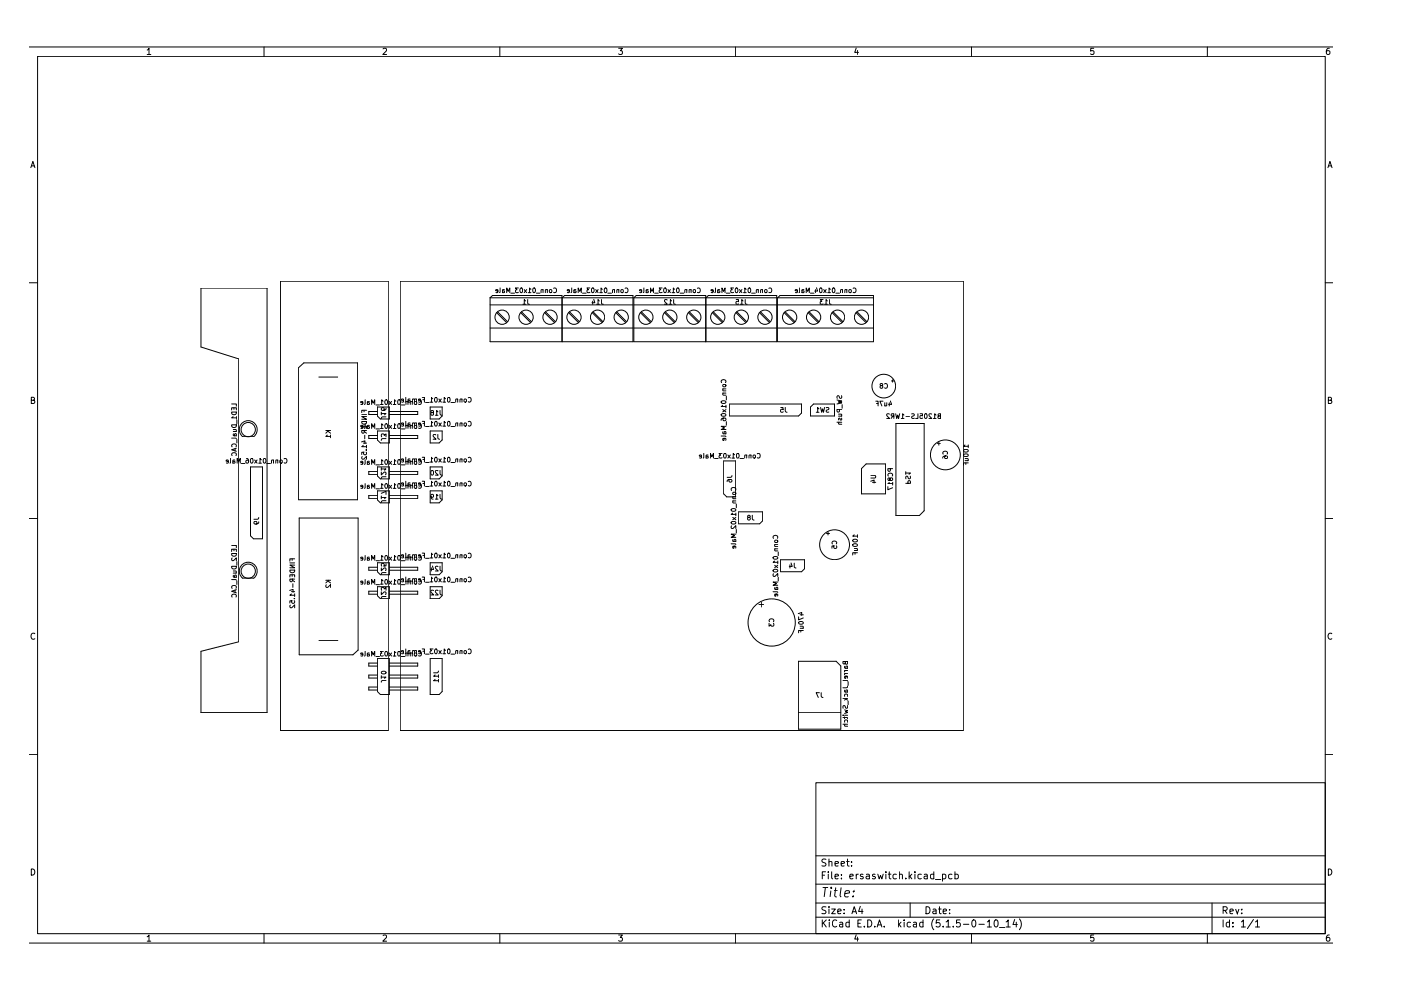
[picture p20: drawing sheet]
<svg xmlns="http://www.w3.org/2000/svg" width="297mm" height="210mm" viewBox="0 0 297 210" stroke-linecap="round" stroke-linejoin="round" font-family="sans-serif">
<g fill="none" stroke="#000" stroke-width=".21">
<path d="M6.3 10h276.3M8 11.9h273v186.1h-273zM31.2 10.6l.4-.4v1.3M31.2 11.5h.8M56 10v1.9M81.2 10.4l.5-.2 .3 .4-.8 .9h.8M106 10v1.9M131.2 10.2h.8l-.5 .5 .4 .1v.6l-.2 .1-.5-.1M156 10v1.9M181.5 10.2l-.3 .9h.8M181.8 10.7v.8M206 10v1.9"/>
<path d="M231.9 10.2h-.6l-.1 .6h.6l.1 .6-.2 .1-.5-.1M256 10v1.9M281.8 10.2h-.2a.83 .83 0 0 0-.1 1.3l.4-.1 .1-.4-.3-.3-.5 .3M6.5 35.5l.5-1.3 .4 1.3M6.7 35.2h.6M281.5 35.5l.5-1.3 .4 1.3M281.7 35.2h.6M6.3 60h1.7M59.5 59.6h22.8v95.3h-22.8zM84.9 59.6h119.3v95.3h-119.3zM281 60h1.6M42.6 61.1h14v90h-14v-13l8-2v-60l-8-2.5z"/>
<path d="M63.3 78l1.1-1.1h11.4v29.1h-12.5zM67.6 79.9h4M103.9 63.1h30.3M103.9 63.1l.5-.4h14.7v9.8M103.9 63.1v9.4h30.3v-9.8h-14.5l-.5 .4v9.4M103.9 64.6h30.3M103.9 69.6h30.3M105.3 66.3l2.1 2.1M105.5 66.1l2.1 2.1M105.6 61.7l-.5-.1v-.2l.5 .1-.1 .5h-.4M106 61.1v.8l-.1 .2M106.5 61.6l.5 .2-.1 .3-.4-.1"/>
<path d="M106.9 61.4h-.3l-.1 .7M107.4 62.1v-1l.3 .7 .4-.7v1M108.3 62.2h.8M109.9 61.1h-.6l.3 .3-.3 .2v.4h.6M110.3 61.1h.2a.49 .49 0 0 1 .3 .5 .49 .49 0 0 1-.4 .4l-.2-.3zM110.4 66.3l2.1 2.1M110.6 66.1l2.1 2.1M110.9 64.5h.6M111.1 61.4l.6 .7M111.5 63.8l-.3-.3v1M111.7 61.4l-.6 .7M111.9 63.5v.9l.4 .1"/>
<path d="M112 62.1h.6M112.6 61.3l-.3-.2v1M113 61.1h.2a.48 .48 0 0 1 .3 .5 .48 .48 0 0 1-.4 .4l-.1-.3zM113.7 62.2h.8M115.1 61.5l-.3-.1-.1 .7M115.1 61.4v.7M115.5 66.3l2.1 2.1M115.7 66.1l2.1 2.1M116 61.5l-.3-.1-.1 .7M116 61.4v.7M116.5 61.5h.5v.5h-.5zM117.4 61.1a.45 .45 0 0 1 .6 .5 .45 .45 0 0 1-.6 .4"/>
<path d="M120.5 66.3l2.1 2.1M120.7 61.7l-.4-.1v-.2l.4 .1v.5h-.4M120.7 66.1l2.1 2.1M121.2 61.1v.8l-.1 .2M121.7 61.6l.5 .2-.2 .3-.3-.1M122.1 61.4h-.4v.7M122.6 62.1v-1l.3 .7 .3-.7v1M123.5 62.2h.8M125.1 61.1h-.7l.4 .3-.3 .1v.5h.6M125.5 61.1h.1a.48 .48 0 0 1 .4 .5 .48 .48 0 0 1-.5 .4l-.1-.3zM125.6 66.3l2.1 2.1M125.7 63.8v.7"/>
<path d="M125.7 66.1l2.1 2.1M125.9 63.5l.2 .7h-.6M126.3 61.4l.5 .7M126.5 64.5h.6M126.8 61.4l-.5 .7M127.1 63.8l-.3-.3v1M127.2 62.1h.5M127.5 63.5l.1 .9 .3 .1M127.7 61.3l-.3-.2v1M128.2 61.1h.1a.49 .49 0 0 1 .4 .5 .49 .49 0 0 1-.4 .4l-.2-.3zM128.9 62.2h.7M130.3 61.5l-.4-.1v.7"/>
<path d="M130.3 61.4v.7M130.6 66.3l2.1 2.1M130.7 66.1l2.1 2.1M131.2 61.5l-.4-.1v.7M131.2 61.4v.7M131.7 61.5h.4v.5h-.4zM132.5 61.1a.45 .45 0 0 1 .7 .5 .45 .45 0 0 1-.7 .4M134.4 63.1h30.3M134.4 63.1l.5-.4h14.7v9.8M134.4 63.1v9.4h30.3v-9.8h-14.5l-.5 .4v9.4M134.4 64.6h30.3M134.4 69.6h30.3"/>
<path d="M135.8 66.3l2.1 2.1M136 66.1l2.1 2.1M136 61.7l-.4-.1v-.2l.4 .1v.5h-.4M136.5 61.1v.8l-.1 .2M137 61.6l.5 .2-.2 .3-.3-.1M137.4 61.4h-.4v.7M137.9 62.1v-1l.3 .7 .4-.7v1M138.8 62.2h.8M140.4 61.1h-.6l.3 .3-.3 .2v.4h.6M140.8 61.1h.2a.49 .49 0 0 1 .3 .5 .49 .49 0 0 1-.4 .4l-.2-.3zM140.9 66.3l2.1 2.1M141.1 66.1l2.1 2.1"/>
<path d="M141.4 63.6l-.3-.1-.2 .3 .6 .7h-.6M141.6 61.4l.5 .7M141.8 64.5h.6M142.1 61.4l-.5 .7M142.4 63.8l-.3-.3v1M142.5 62.1h.6M142.8 63.5v.7l.4 .3M143.1 61.3l-.3-.2v1M143.5 61.1h.2a.48 .48 0 0 1 .3 .5 .48 .48 0 0 1-.4 .4l-.2-.3zM144.2 62.2h.8M145.6 61.5l-.4-.1v.7M145.6 61.4v.7"/>
<path d="M145.9 66.3l2.1 2.1M146.1 66.1l2.1 2.1M146.5 61.5l-.4-.1v.7M146.5 61.4v.7M147 61.5h.4v.5h-.4zM147.9 61.1a.45 .45 0 0 1 .6 .5 .45 .45 0 0 1-.6 .4M151 66.3l2.1 2.1M151.2 61.7l-.5-.1 .1-.2 .4 .1v.5h-.4M151.2 66.1l2.1 2.1M151.7 61.1v.8l-.2 .2M152.2 61.6l.4 .2-.1 .3-.3-.1M152.6 61.4h-.4v.7"/>
<path d="M153.1 62.1v-1l.3 .7 .3-.7v1M154 62.2h.7M155.5 61.1h-.6l.3 .3-.2 .1v.5h.5M156 61.1h.1a.48 .48 0 0 1 .4 .5 .48 .48 0 0 1-.5 .4l-.1-.3zM156 66.3l2.1 2.1M156.1 63.5h.5v.5l-.5-.1-.1 .4 .2 .2 .4-.1M156.2 66.1l2.1 2.1M156.8 61.4l.5 .7M157 64.5h.6M157.3 61.4l-.5 .7M157.6 63.8l-.3-.3v1M157.6 62.1h.6"/>
<path d="M158 63.5v.9l.4 .1M158.2 61.3l-.3-.2v1M158.7 61.1h.1a.49 .49 0 0 1 .4 .5 .49 .49 0 0 1-.5 .4l-.1-.3zM159.4 62.2h.7M160.8 61.5l-.4-.1-.1 .7M160.8 61.4v.7M161 66.3l2.1 2.1M161.2 66.1l2.1 2.1M161.7 61.5l-.4-.1v.7M161.7 61.4v.7M162.2 61.5h.4l-.1 .5h-.3zM163 61.1a.45 .45 0 0 1 .6 .5 .45 .45 0 0 1-.6 .4"/>
<path d="M164.9 63.1h20.3M164.9 63.1l.5-.4h19.8v9.8h-20.3zM164.9 64.6h20.3M164.9 69.6h20.3M166.3 66.3l2.1 2.1M166.5 66.1l2.1 2.1M169.1 61.7l-.5-.1v-.2l.5 .1-.1 .5h-.4M169.5 61.1v.8l-.1 .2M170 61.6l.5 .2-.1 .3-.4-.1M170.4 61.4h-.3l-.1 .7M170.9 62.1v-1l.3 .7 .4-.7v1M171.3 66.3l2.1 2.1"/>
<path d="M171.5 66.1l2.1 2.1M171.8 62.2h.8M172.9 61.4v.7M173.1 61l.2 .7h-.6M173.8 61.1h.2a.49 .49 0 0 1 .3 .5 .49 .49 0 0 1-.4 .4l-.2-.3zM174.5 63.5h-.6l.3 .4-.3 .1v.4h.6M174.6 61.4l.6 .7M174.8 64.5h.6M175.2 61.4l-.6 .7M175.4 63.8l-.3-.3v1M175.5 62.1h.6M175.8 63.5v.7l.4 .3"/>
<path d="M176.1 61.3l-.3-.2v1M176.4 66.3l2.1 2.1M176.5 61.1h.2a.48 .48 0 0 1 .3 .5 .48 .48 0 0 1-.4 .4l-.1-.3zM176.6 66.1l2.1 2.1M177.2 62.2h.8M178.6 61.5l-.3-.1-.1 .7M178.6 61.4v.7M179.5 61.5l-.3-.1-.1 .7M179.5 61.4v.7M180 61.5h.5v.5h-.5zM180.9 61.1a.45 .45 0 0 1 .6 .5 .45 .45 0 0 1-.6 .4M181.5 66.3l2.1 2.1"/>
<path d="M181.7 66.1l2.1 2.1M6.6 84.9l.6-.1v-.4l-.6-.2v1.3h.5l.3-.4-.3-.2M48.4 97.9l-.5-.1 .1-.2 .3-.1 .1 .2v.4h-.4M48.9 97.2v.9l-.1 .1M49.1 85.7h1v.4M49.1 86.9v-.4h1v.4M49.1 87.4h1a.5 .5 0 0 1-.5 .5 .5 .5 0 0 1-.5-.5zM49.1 90.1h1a.5 .5 0 0 1-.5 .6 .5 .5 0 0 1-.5-.6zM49.1 92.9h.9l.1 .1M49.2 94.7a.44 .44 0 0 1 .4-.6 .44 .44 0 0 1 .4 .6M49.2 96.6a.44 .44 0 0 1 .4-.6 .44 .44 0 0 1 .4 .6M49.4 97.8l.4 .1-.1 .3-.3-.1"/>
<path d="M49.4 88.3l-.3 .3h1M49.5 91.1h.6l-.1 .4M49.5 91.5h.6M49.5 92v.3l.1 .1h.5v-.3l-.3-.1-.1 .4M49.6 86.5v.3M49.8 97.6h-.4v.6M49.8 95.1v.5M50.1 95l-1 .4 1 .3M50.1 88.3v.6M50.2 89.1v.7M50.2 93.2v.7M50.3 98.2v-1l.3 .7 .3-.7v1"/>
<path d="M51.2 98.3h.7M51.3 89.7a1.9 1.9 0 0 1 2.8 .2 1.9 1.9 0 0 1-.3 2.7h-2.3a1.9 1.9 0 0 1-.2-2.9zM52.2 97.2l.5 .2v.6l-.2 .2-.3-.1-.1-.3 .2-.2 .4 .2M53.1 99h2.5v15.2h-1.9l-.6-.6zM53.2 97.3l.1-.1a.55 .55 0 0 1 .4 .5 .55 .55 0 0 1-.4 .5l-.2-.4zM54 97.5l.5 .7M54.5 97.5l-.5 .7M54.9 98.2h.5M55.4 97.5l-.3-.3v1M55.9 97.3l.1-.1a.48 .48 0 0 1 .4 .5 .48 .48 0 0 1-.5 .4l-.1-.3zM56.6 98.3h.7M58 97.6h-.4v.6"/>
<path d="M58 97.5v.7M58.9 97.6h-.4v.6M58.9 97.5v.7M59.4 97.6h.4v.5h-.4zM60.2 97.3a.44 .44 0 0 1 .6 .4 .44 .44 0 0 1-.6 .4M69.1 91.3h1M69.4 92.2l-.3 .3h1M69.5 91.4l.6 .5M69.6 91.3l-.5 .6M70.1 92.2v.6M76.7 93.7l.7-.2v.6M76.7 89.4h1a.51 .51 0 0 1-.5 .6 .51 .51 0 0 1-.5-.6z"/>
<path d="M76.7 90.8v-.4h1v.4M76.7 87.9h1M76.8 96.8l-.1 .4 .3 .2 .7-.7v.7M76.9 98.1l-.4-.1v-.2h.3l.1 .1v.5h-.4M76.9 85.4l-.4-.1v-.2h.3l.1 .1v.5h-.4M76.9 90.5l-.4-.1v-.2h.3l.1 .1v.5h-.4M77 94.4l-.3 .3h1M77 93.9h.7M77.2 87v.3M77.2 90.4v.3M77.2 91.3v.4l-.3 .2-.2-.2v-.4h1M77.2 91.5l.5 .4"/>
<path d="M77.3 92.3v.7M77.4 97.5v.8l-.1 .2M77.4 84.8v.8l-.1 .2M77.4 89.8v.9l-.1 .1M77.6 95.4h.1M77.6 95.9l.1 .3-.2 .2-.4-.2 .1-.3h-.5v.5M77.7 87h-1v.5M77.7 88.3h-1l1 .6h-1M77.7 94.4v.6M77.9 98l.5 .2-.2 .3-.3-.1M77.9 85.3l.5 .2-.2 .3-.3-.1M77.9 90.4l.5 .2-.2 .2h-.3"/>
<path d="M78.3 97.8h-.4v.7M78.3 85.1h-.4v.7M78.3 90.2h-.4v.6M78.8 98.5v-1l.3 .7 .3-.7v1M78.8 85.8v-1l.3 .7 .3-.7v1M78.8 90.8v-1l.3 .8 .3-.8v1M79.7 98.6h.8M79.7 85.9h.8M79.7 90.9h.8M80 99.9h-1.8v.7h1.8M80 86.3h2.5v2.5h-1.9l-.6-.6zM80 91.4h2.5v2.5h-1.9l-.6-.6z"/>
<path d="M80 99h2.5v2.5h-1.9l-.6-.6zM80 87.2h-1.8v.7h1.8M80 92.3h-1.8v.7h1.8M80.7 98.5h.5M80.7 85.8h.5M80.7 90.8h.5M80.8 99.4h1l-.3 .3M80.8 87.7h1l-.3 .3M80.8 87.4v.6M80.8 99.1v.6M80.9 92.6l-.1-.4 .2-.2 .4 .1 .1 .2 .3-.3v.6M81.2 97.8l-.3-.3v1"/>
<path d="M81.2 85.1l-.3-.3v1M81.2 90.1l-.3-.3v1M81.7 97.5h.1a.49 .49 0 0 1 .4 .5 .49 .49 0 0 1-.5 .4l-.1-.3zM81.7 84.8h.1a.49 .49 0 0 1 .4 .5 .49 .49 0 0 1-.5 .4l-.1-.3zM81.7 89.9l.1-.1a.49 .49 0 0 1 .4 .6 .49 .49 0 0 1-.5 .4l-.1-.3zM81.8 88.4h-.7l-.3 .4M81.8 86.5l-.2 .5h-.6l-.2-.2 .1-.3h.5l.1 .3-.2 .2M81.8 93h-.8l-.2 .4M82.5 97.8l.5 .7M82.5 85.1l.5 .7M82.5 90.2l.5 .6M82.5 99.9h6.1v.7h-6.1"/>
<path d="M82.5 87.2h6.1v.7h-6.1M82.5 92.3h6.1v.7h-6.1M83 97.8l-.5 .7M83 85.1l-.5 .7M83 90.2l-.5 .6M83.4 98.5h.5M83.4 85.8h.5M83.4 90.8h.5M83.9 97.8l-.3-.3v1M83.9 85.1l-.3-.3v1M83.9 90.1l-.3-.3v1M84.4 97.5h.2a.48 .48 0 0 1 .3 .5 .48 .48 0 0 1-.5 .4l-.1-.3z"/>
<path d="M84.4 84.8h.2a.48 .48 0 0 1 .3 .5 .48 .48 0 0 1-.5 .4l-.1-.3zM84.4 89.9l.2-.1a.48 .48 0 0 1 .3 .6 .48 .48 0 0 1-.5 .4l-.1-.3zM85.1 98.6h.7M85.1 85.9h.7M85.1 90.9h.7M85.6 97.6l-.5-.1v-.2h.3l.2 .1-.1 .5h-.4M85.6 84.9l-.5-.1v-.2h.3l.2 .1-.1 .5h-.4M85.6 90l-.5-.1v-.2h.3l.2 .1-.1 .5h-.4M86 97v.8l-.1 .2M86 84.3v.8l-.1 .2M86 89.3v.9l-.1 .1M86.5 85.2l-.4-.1v.7"/>
<path d="M86.5 85.1v.7M86.5 90.2v.6M86.5 97.8v.7M86.5 97.5l.5 .2a.45 .45 0 0 1-.8 .1l-.1 .1v.6M86.5 84.8l.5 .2-.1 .3-.4-.1M86.5 89.9l.5 .2a.45 .45 0 0 1-.8 .1l-.1 .1v.5M86.9 97.3h-.3l-.1 .7M86.9 84.6h-.3l-.1 .7M86.9 89.7h-.3l-.1 .6M87.4 97.9l-.4-.1v.7M87.4 85.2l-.4-.1v.7M87.4 90.3l-.4-.1v.6"/>
<path d="M87.4 85.1v.7M87.4 90.2v.6M87.4 97.8v.7M87.9 97.4l-.4-.1-.1 .7M87.9 84.7l-.4-.1-.1 .7M87.9 89.8l-.4-.1-.1 .6M87.9 97.9h.4v.5h-.4zM87.9 85.2h.4v.5h-.4zM87.9 90.3h.4v.5h-.4zM88.3 97.4l-.4-.1v.7M88.3 84.7l-.4-.1v.7M88.3 89.8l-.4-.1v.6"/>
<path d="M88.3 84.6v.7M88.3 89.7v.6M88.3 97.3v.7M88.7 97.6a.44 .44 0 0 1 .7 .4 .44 .44 0 0 1-.7 .4M88.7 84.9a.44 .44 0 0 1 .7 .4 .44 .44 0 0 1-.7 .4M88.7 89.9a.44 .44 0 0 1 .7 .4 .44 .44 0 0 1-.7 .5M89.2 97.6l-.5-.1 .1-.2h.2l.2 .1-.1 .5h-.3M89.2 84.9l-.5-.1 .1-.2h.2l.2 .1-.1 .5h-.3M89.2 90l-.5-.1 .1-.2h.2l.2 .1-.1 .5h-.3M89.5 97h.5v1M89.5 84.3h.5v1M89.5 89.3h.5v1"/>
<path d="M89.7 97.4h.3M89.7 84.7h.3M89.7 89.8h.3M90.2 98.1h.8M90.2 85.4h.8M90.2 90.4h.8M91.2 98h.5M91.2 85.3h.5M91.2 90.3h.5M91.2 99h2.5v1.9l-.6 .6h-1.9zM91.2 86.3h2.5v1.9l-.6 .6h-1.9zM91.2 91.4h2.5v1.9l-.6 .6h-1.9z"/>
<path d="M91.5 99.8l.1-.1a.48 .48 0 0 1 .3 .5 .48 .48 0 0 1-.4 .5l-.2-.3zM91.5 87.5l-.2 .2 .2 .3 .4-.1v-.3a.38 .38 0 0 1-.5-.5h.5l-.2 .4M91.7 97.3l-.2-.3v1M91.7 84.6l-.2-.3v1M91.7 89.6l-.2-.3v1M92.3 97h.1a.55 .55 0 0 1 .3 .5 .55 .55 0 0 1-.3 .5 .64 .64 0 0 1-.1-1zM92.3 84.3h.1a.55 .55 0 0 1 .3 .5 .55 .55 0 0 1-.3 .5 .64 .64 0 0 1-.1-1zM92.3 89.4l.1-.1a.55 .55 0 0 1 .3 .5 .55 .55 0 0 1-.3 .5 .64 .64 0 0 1-.1-.9zM92.3 88h.6M92.4 92.2l-.4-.1-.2 .3 .6 .7h-.6M92.8 92.1l.1 .9 .3 .1M92.9 87.3l-.3-.3v1"/>
<path d="M92.9 99.8l-.4-.1-.2 .3 .6 .7h-.6M93 97.3l.6 .7M93 84.6l.6 .7M93 89.7l.6 .6M93.3 87v.7l.4 .3M93.3 99.7v.7l.4 .3M93.6 97.3l-.6 .7M93.6 84.6l-.6 .7M93.6 89.7l-.6 .6M93.9 98h.6M93.9 85.3h.6M93.9 90.3h.6"/>
<path d="M94.5 97.3l-.3-.3v1M94.5 84.6l-.3-.3v1M94.5 89.6l-.3-.3v1M94.9 97.1l.2-.1a.48 .48 0 0 1 .4 .5 .48 .48 0 0 1-.5 .4l-.1-.3zM94.9 84.4l.2-.1a.48 .48 0 0 1 .4 .5 .48 .48 0 0 1-.5 .4l-.1-.3zM94.9 89.4l.2-.1a.48 .48 0 0 1 .4 .6 .48 .48 0 0 1-.5 .4l-.1-.3zM95.6 98.1h.8M95.6 85.4h.8M95.6 90.4h.8M97 97.4l-.3-.1-.1 .7M97 84.7l-.3-.1-.1 .7M97 89.8l-.3-.1-.1 .6"/>
<path d="M97 84.6v.7M97 89.7v.6M97 97.3v.7M97.9 97.4l-.3-.1-.1 .7M97.9 84.7l-.3-.1-.1 .7M97.9 89.8l-.3-.1-.1 .6M97.9 84.6v.7M97.9 89.7v.6M97.9 97.3v.7M98.4 97.4h.5v.5h-.5zM98.4 84.7h.5v.5h-.5zM98.4 89.8h.5v.4h-.5z"/>
<path d="M99.3 97.1a.44 .44 0 0 1 .6 .4 .44 .44 0 0 1-.6 .4M99.3 84.4a.44 .44 0 0 1 .6 .4 .44 .44 0 0 1-.6 .4M99.3 89.4a.44 .44 0 0 1 .6 .4 .44 .44 0 0 1-.6 .4M148.7 96.8l-.4-.1v-.2h.3l.1 .1v.5h-.4M149.2 96.1v.9l-.1 .1M150.1 96.5h-.3l-.1 .1v.5h.3l.1-.3-.4-.1M150.6 97.1v-1l.3 .7 .4-.7v1M151.5 97.2h.8M152.9 92.4h.9l.1 .2M153 87.8a.58 .58 0 0 1 .9 .2 .58 .58 0 0 1-1-.1zM153 81.1a.45 .45 0 0 1 .4-.6 .45 .45 0 0 1 .4 .6M153 85.1a.54 .54 0 0 1 .9 .2 .58 .58 0 0 1-1-.1z"/>
<path d="M153.1 96.1h-.6l.3 .4-.3 .2v.3h.6M153.2 85.9l-.3 .3h1M153.2 82.5h.7M153.2 83.3h.7M153.2 86.8l.7 .5M153.3 81.6l.4-.1 .2 .3-.2 .2h-.3l-.2-.2zM153.3 91.5v.4l.6 .1M153.3 82.5v.3l.6 .1M153.3 83.3v.4l.6 .1M153.4 97.7h2.6v7.6h-1.9l-.7-.6zM153.5 88.6l-.2 .2v.3l.5 .1 .1-.4-.2-.2-.5 .1-.3 .4M153.5 92l.2-.5 .2 .1-.1 .4"/>
<path d="M153.6 96.2l.1-.1a.49 .49 0 0 1 .3 .5 .49 .49 0 0 1-.4 .5l-.2-.4zM153.6 92.9l-.1 .5h-.2l-.1-.3 .2-.2 .4 .1v.4M153.9 90.4h-1l.7 .3-.7 .4h1M153.9 85.9v.6M153.9 86.8l-.7 .5M154 84v.8M154 89.4v.8M154.3 96.5l.5 .6M154.7 85.7h15.2v1.9l-.6 .6h-14.6zM154.8 96.5l-.5 .6M155.2 97.1h.6M155.8 96.4l-.3-.3v1"/>
<path d="M156.3 96.2l.1-.1a.48 .48 0 0 1 .3 .6 .48 .48 0 0 1-.4 .4l-.2-.4zM156.9 97.2h.8M158.3 96.6l-.4-.1v.6M158.3 96.5v.6M159.2 96.6l-.4-.1v.6M159.2 96.5v.6M159.7 96.6h.4v.4h-.4zM160.6 96.2a.44 .44 0 0 1 .6 .4 .44 .44 0 0 1-.6 .4M165.5 86.4h.5l.1 .5-.5-.1-.1 .5h.6M166.5 86.4v.9l.4 .1M171.9 86.3l.6-.6h4.4v2.5h-5zM173.1 87.4h.5"/>
<path d="M173.6 86.7l-.2-.3v1M174 86.4l.2 1 .2-.7 .2 .7 .2-1M175.2 86.5l.3-.1 .2 .2v.2a.44 .44 0 0 0-.5 .5h.5M177.5 84.8l1 .2-.8 .2 .8 .2-1 .3M177.5 89.5h1M177.8 87.8l.6 .1v.3M177.8 88.2h.7M177.9 89.5l-.1 .4h.7M178 86.8l-.1 .5h-.3l-.1-.5h1M178.4 83.9v.5h-.3a.44 .44 0 0 0-.5-.5l-.1 .6M178.4 88.7v.3h-.2l-.2-.3-.2 .1v.2M178.6 85.8v.8"/>
<path d="M182.6 99.4l1-1h4.1v6.3h-5.1zM185.7 85.1h.5v1M185.8 85.5h.4M186.8 81.8l-.2 .1 .2 .4 .4-.2-.1-.3-.5-.2 .2-.3 .4 .2-.2 .3M187.2 85.1h-.6l.4 1M187.5 81.4a.44 .44 0 0 1 .7 .4 .44 .44 0 0 1-.7 .4M187.6 85.4v.7M188 85.4v.6h-.4M188.5 85.4v.7M188.6 87.8l-.4-.1-.2 .3 .6 .7h-.6M188.8 85l.2 .7h-.6M188.8 99.4l-.1 .4-.3 .1-.2-.2v-.3h1.1"/>
<path d="M189 80.8h.5M189.3 80.5v.5M189.3 88.2l-.4 .5M189.5 88.2h-.5v-.4l.5-.1v1M189.9 87.7l.2 1 .2-.7 .2 .7 .2-1M189.9 89.8h6v18.5l-1 1h-5zM191.1 88.7h.6M191.7 88l-.3-.3v1M192.1 88.3h.7M193.3 87.8h.5a.41 .41 0 0 1-.5 .5l.1 .4h.5M194.6 87.7v1h-.5M195.1 87.7h.5v.5l-.5-.1v.5h.5"/>
<path d="M196.1 87.8l.1-.1a.49 .49 0 0 1 .4 .5 .49 .49 0 0 1-.5 .5l-.1-.4zM197.5 87.8l-.4-.1-.2 .3 .7 .7h-.7M197.9 88.7h.6M198.5 88l-.3-.3v1M198.7 94.1h.7M199.1 93.7v.7M199.1 88.2l-.2 .2 .1 .3h.4v-1l-.5 .1v.3l.5 .1M200 96.3a.44 .44 0 0 1 .4-.6 .44 .44 0 0 1 .4 .6M200.5 96.7l-.2 .1v.3l.5 .1 .1-.4-.2-.1-.7 .1-.1 .3M204.3 95.4a.49 .49 0 0 1 .6-.2 .49 .49 0 0 1 .3 .5 .49 .49 0 0 1-.5 .2 .49 .49 0 0 1-.4-.5zM204.3 96.4a.49 .49 0 0 1 .6-.2 .49 .49 0 0 1 .3 .5 .49 .49 0 0 1-.5 .2 .49 .49 0 0 1-.4-.5zM204.6 94.3l-.3 .3h1"/>
<path d="M204.6 97.2l.6 .1v.4M204.6 97.7h.7M204.8 98.1v.4M205.3 98.1h-1v.5M205.3 94.3v.6M281.6 84.9l.6-.1v-.4l-.6-.2v1.3h.5l.3-.4-.3-.2M6.3 110h1.7M49.1 115.6h1v.5M49.1 116.9v-.5h1v.5M49.1 117.4h1a.5 .5 0 0 1-.5 .5 .5 .5 0 0 1-.5-.5zM49.2 118.3l-.1 .4 .3 .2 .7-.6v.6M49.6 116.4v.4"/>
<path d="M50.2 119.1v.7M51.3 119.7a1.9 1.9 0 0 1 2.8 .2 1.9 1.9 0 0 1-.3 2.7h-2.3a1.9 1.9 0 0 1-.2-2.9zM54.9 109.7l-.2 .4h-.9M54.9 110.6l-.2 .4-.7 .1-.2-.2 .1-.3h.5l.1 .3-.2 .2M61.5 119.3h1M61.9 118.5v.3M62.5 118.5h-1v.5M62.5 119.8h-1l1 .6h-1M63.4 109.8h12.5v28l-1.1 1h-11.4zM76.9 103.2l-.4-.1v-.2h.3l.1 .1v.5h-.4M76.9 118.5l-.4-.1v-.2l.3-.1 .1 .2v.4h-.4M77.4 102.5v.9l-.1 .1"/>
<path d="M77.4 117.8v.8l-.1 .2M77.9 118.4l.5 .1-.2 .3-.3-.1M78.3 102.9h-.3l-.1 .1v.5h.3l.2-.1-.1-.2-.4-.1M78.3 118.2h-.4v.6M78.8 103.5v-1l.3 .8 .3-.8v1M78.8 118.8v-1l.3 .7 .3-.7v1M79.7 103.6h.8M79.7 118.9h.8M80 104.1h2.5v2.5h-1.9l-.6-.6zM80 119.3h2.5v2.6h-1.9l-.6-.7zM80 105h-1.8v.7h1.8M80.7 103.5h.5"/>
<path d="M80.7 118.8h.5M80.8 105.5h1l-.3 .2M80.8 104.6l1-.4v.6M80.8 100.1v.6l.7-.6 .3 .2-.1 .4M80.8 105.2v.5M81.2 102.8l-.3-.3v1M81.2 118.1l-.3-.3v1M81.7 102.6l.1-.1a.49 .49 0 0 1 .4 .6 .49 .49 0 0 1-.5 .4l-.1-.3zM81.7 117.8h.1a.49 .49 0 0 1 .4 .5 .49 .49 0 0 1-.5 .4l-.1-.3zM81.8 106.2h-.7l-.3 .3M81.8 101.1h-.7l-.3 .4M81.8 119.5v.5h-.4v-.4l-.5-.1v.5"/>
<path d="M82.5 102.9l.5 .6M82.5 118.1l.5 .7M82.5 105h6.1v.7h-6.1M83 102.9l-.5 .6M83 118.1l-.5 .7M83.4 103.5h.5M83.4 118.8h.5M83.9 102.8l-.3-.3v1M83.9 118.1l-.3-.3v1M84.4 102.6l.2-.1a.48 .48 0 0 1 .3 .6 .48 .48 0 0 1-.5 .4l-.1-.3zM84.4 117.8h.2a.48 .48 0 0 1 .3 .5 .48 .48 0 0 1-.5 .4l-.1-.3zM85.1 103.6h.7"/>
<path d="M85.1 118.9h.7M85.6 102.7l-.5-.1v-.2h.3l.2 .1-.1 .5h-.4M85.6 118l-.5-.2v-.1l.3-.1 .2 .2-.1 .4h-.4M86 102v.9l-.1 .1M86 117.3v.8l-.1 .2M86.5 102.9v.6M86.5 118.1v.7M86.5 102.6l.5 .2a.45 .45 0 0 1-.8 .1l-.1 .1v.5M86.5 117.8l.5 .2a.45 .45 0 0 1-.8 .1l-.1 .2v.5M86.9 102.4h-.3l-.1 .6M86.9 117.7h-.3l-.1 .6M87.4 103l-.4-.1v.6"/>
<path d="M87.4 118.2h-.4v.6M87.4 102.9v.6M87.4 118.1v.7M87.9 102.5l-.4-.1-.1 .6M87.9 117.8l-.4-.1-.1 .6M87.9 103h.4v.5h-.4zM87.9 118.2h.4v.5h-.4zM88.3 102.5l-.4-.1v.6M88.3 117.7h-.4v.6M88.3 102.4v.6M88.3 117.6v.7M88.7 102.6a.44 .44 0 0 1 .7 .4 .44 .44 0 0 1-.7 .5"/>
<path d="M88.7 117.9a.44 .44 0 0 1 .7 .4 .44 .44 0 0 1-.7 .4M89.2 102.7l-.5-.1 .1-.2h.2l.2 .1-.1 .5h-.3M89.2 118l-.5-.2 .1-.1 .2-.1 .2 .2-.1 .4h-.3M89.5 102h.5v1M89.5 117.3h.5v1M89.7 102.5h.3M89.7 117.8h.3M90.2 103.1h.8M90.2 118.4h.8M91.2 103h.5M91.2 118.3h.5M91.2 104.1h2.5v1.9l-.6 .6h-1.9z"/>
<path d="M91.2 119.3h2.5v1.9l-.6 .7h-1.9zM91.3 105.3l.2 .1h.3l.1-.5-.4-.1-.2 .2 .1 .6 .4 .2M91.7 102.3l-.2-.3v1M91.7 117.6l-.2-.3v1M92.2 117.4l.2-.1a.55 .55 0 0 1 .3 .5 .55 .55 0 0 1-.3 .5l-.3-.4zM92.3 102.1l.1-.1a.55 .55 0 0 1 .3 .5 .55 .55 0 0 1-.3 .5 .64 .64 0 0 1-.1-.9zM92.3 105.8h.6M92.9 105.1l-.3-.3v1M93 102.4l.6 .6M93 117.6l.6 .7M93.3 104.8v.7l.4 .3M93.6 102.4l-.6 .6"/>
<path d="M93.6 117.6l-.6 .7M93.9 103h.6M93.9 118.3h.6M94.5 102.3l-.3-.3v1M94.5 117.6l-.3-.3v1M94.9 102.1l.2-.1a.48 .48 0 0 1 .4 .6 .48 .48 0 0 1-.5 .4l-.1-.3zM94.9 117.4l.2-.1a.48 .48 0 0 1 .4 .5 .48 .48 0 0 1-.5 .4l-.1-.3zM95.6 103.1h.8M95.6 118.4h.8M97 102.5l-.3-.1-.1 .6M97 117.7h-.3l-.1 .6M97 102.4v.6"/>
<path d="M97 117.6v.7M97.9 102.5l-.3-.1-.1 .6M97.9 117.7h-.3l-.1 .6M97.9 102.4v.6M97.9 117.6v.7M98.4 102.5h.5v.4h-.5zM98.4 117.7h.5v.5h-.5zM99.3 102.1a.44 .44 0 0 1 .6 .4 .44 .44 0 0 1-.6 .4M99.3 117.4a.44 .44 0 0 1 .6 .4 .44 .44 0 0 1-.6 .4M154.7 101.7l-.2 .3 .2 .2h.4l.1-.4-.2-.1h-.6l-.2 .4M155 115.3h.9l.1 .2M155.1 108a.49 .49 0 0 1 .5-.2 .49 .49 0 0 1 .4 .5 .49 .49 0 0 1-.6 .2 .49 .49 0 0 1-.3-.5z"/>
<path d="M155.1 110.7a.49 .49 0 0 1 .5-.2 .49 .49 0 0 1 .4 .5 .49 .49 0 0 1-.6 .2 .49 .49 0 0 1-.3-.5zM155.1 104a.45 .45 0 0 1 .4-.7 .45 .45 0 0 1 .4 .7M155.1 111.5l-.1 .4 .3 .2 .7-.6v.6M155.2 100.8l-.2 .4h-.8M155.3 108.8l-.3 .3h1M155.4 106.2h.6M155.4 109.7l.6 .5M155.4 104.4h.5l.1 .4h-.6zM155.4 114.4v.4h.6M155.4 105.3v.4h.6M155.4 106.2v.4h.6M155.6 114.8l.2-.4 .2 .1v.3"/>
<path d="M155.7 115.8l-.1 .5-.2-.1v-.3l.1-.1h.5v.4M156 113.3h-1l.7 .3-.7 .3h1M156 108.8v.6M156 109.7l-.6 .5M156.1 106.9v.7M156.1 112.3v.7M156.6 108.5h5.1v1.9l-.6 .7h-4.5zM158.7 109.7l-.2 .2 .2 .4 .4-.2-.1-.4-.5-.2 .2-.2 .4 .1-.2 .3M159.5 109.3v.8l.4 .2M163.9 118.1a.49 .49 0 0 1 .6-.2 .49 .49 0 0 1 .4 .5 .49 .49 0 0 1-.6 .2 .49 .49 0 0 1-.4-.5zM164 114.1a.45 .45 0 0 1 .4-.6 .45 .45 0 0 1 .4 .6M164.2 118.9l-.3 .3h1"/>
<path d="M164.2 115.5h.7M164.2 116.4h.7M164.2 119.9l.7 .5M164.3 114.6h.5l.1 .3-.6 .1zM164.3 115.5v.4h.6M164.3 116.4v.3l.6 .1M164.9 118.9v.6M164.9 119.9l-.7 .5M165 117v.8M165.5 118.7h5.1v1.9l-.7 .6h-4.4zM167.5 119.8v.6M167.7 119.4l.3 .7h-.7"/>
<path d="M168.4 119.4v.9l.4 .1M175.2 113.1h.7M175.6 112.8v.6M176.5 115.3a.44 .44 0 0 1 .4-.6 .44 .44 0 0 1 .4 .6M177.3 115.7v.5h-.5l.1-.5-.5 .1v.4M180.8 114.5a.49 .49 0 0 1 .6-.2 .49 .49 0 0 1 .3 .5 .49 .49 0 0 1-.5 .2 .49 .49 0 0 1-.4-.5zM180.8 115.4a.49 .49 0 0 1 .6-.2 .49 .49 0 0 1 .3 .5 .49 .49 0 0 1-.5 .2 .49 .49 0 0 1-.4-.5zM181.1 113.4l-.3 .3h1M181.1 116.3h.6v.4M181.1 116.7h.7M181.3 117.2v.3M181.8 117.2h-1v.5"/>
<path d="M181.8 113.4v.6M184.6 102l.7-.2v.6M184.6 100.8h.9l.2 .2-.2 .4h-.9M185 102.3h.7M188.2 103.2v.6l1.1-.4M188.4 100.9a.44 .44 0 0 1 .4-.6 .44 .44 0 0 1 .4 .6M188.5 102.3l-.3 .2h1.1M188.7 101.5l-.3-.1v.4a.38 .38 0 0 0 .4-.4h.4l.1 .3-.2 .2-.4-.2M189.3 102.3v.5M192 102.5h1l-.1-.6-.4 .1v.5M192 100.3h1l-.3 .3M192 100v.6"/>
<path d="M193 101l-.1 .5a.41 .41 0 0 1-.5-.5l-.3 .1v.4M281 110h1.6M7.4 134.4a.58 .58 0 0 0-.8 .5 .58 .58 0 0 0 .8 .5M49.1 120.1h1a.5 .5 0 0 1-.5 .5 .5 .5 0 0 1-.5-.5zM49.1 122.9h.9l.1 .1M49.2 124.7a.45 .45 0 0 1 .4-.6 .45 .45 0 0 1 .4 .6M49.2 126.6a.44 .44 0 0 1 .4-.6 .44 .44 0 0 1 .4 .6M49.5 121.1h.6l-.1 .4M49.5 121.5h.6M49.5 122v.4h.6v-.4h-.3l-.1 .4M49.8 125.1v.5M50.1 125l-1 .4 1 .3"/>
<path d="M50.2 123.2v.7M61.4 125.2l.7-.2v.6M61.5 120.9h1a.51 .51 0 0 1-.5 .5 .51 .51 0 0 1-.5-.5zM61.5 122.3v-.4h1v.4M61.6 128.3l-.1 .4 .3 .2 .7-.7v.7M61.8 125.9l-.3 .3h1M61.8 125.4h.7M61.9 121.9v.3M62 122.8l-.1 .4-.3 .1-.1-.1v-.4h1M62 123l.5 .3M62.1 123.8v.7M62.4 126.9h.1"/>
<path d="M62.4 127.3l.1 .4-.2 .2-.5-.2 .1-.4-.4 .1v.5M62.5 125.9v.6M67.6 135.8h4M69.1 123h1M69.2 124l-.1 .4 .3 .2 .7-.7v.7M69.5 123.2l.6 .4M69.6 123l-.5 .6M76.9 138.8l-.4-.1v-.2l.3-.1 .1 .2v.5h-.4M76.9 123.5l-.4-.1v-.2h.3l.1 .1v.5h-.4M77.4 138.1v.9l-.1 .1M77.4 122.9v.8l-.1 .2M77.9 138.7l.5 .2-.2 .2h-.3"/>
<path d="M77.9 123.4l.5 .2-.2 .3-.3-.1M78.3 138.5h-.4v.6M78.3 123.2h-.4v.7M78.8 139.1v-1l.3 .7 .3-.7v1M78.8 123.9v-1l.3 .7 .3-.7v1M79.7 139.2h.8M79.7 124h.8M80 124.4h2.5v2.5h-1.9l-.6-.6zM80 139.6h2.5v7.7h-1.9l-.6-.7zM80 120.3h-1.8v.6h1.8M80 125.3h-1.8v.7h1.8M80.7 123.9h.5"/>
<path d="M80.8 120.4v.6l.7-.6 .3 .2-.1 .4M80.8 125.5v.6l.7-.6 .3 .2-.1 .4M80.9 125.1l-.1-.4 .2-.2 .4 .1 .1 .3 .3-.4v.6M81.2 123.2l-.3-.3v1M81.3 138.1h-.6l.3 .4-.3 .1v.4h.6M81.7 138.1h.1a.49 .49 0 0 1 .4 .5 .49 .49 0 0 1-.5 .5l-.1-.4zM81.7 122.9h.1a.49 .49 0 0 1 .4 .5 .49 .49 0 0 1-.5 .4l-.1-.3zM81.8 121.4h-.7l-.3 .4M81.8 126.5h-.7l-.3 .4M82.5 138.4l.5 .7M82.5 123.2l.5 .7M82.5 120.3h6.1v.6h-6.1"/>
<path d="M82.5 125.3h6.1v.7h-6.1M83 138.4l-.5 .7M83 123.2l-.5 .7M83.4 139.1h.5M83.4 123.9h.5M83.9 138.4l-.3-.3v1M83.9 123.2l-.3-.3v1M84.4 138.1h.2a.48 .48 0 0 1 .3 .5 .48 .48 0 0 1-.5 .5l-.1-.4zM84.4 122.9h.2a.48 .48 0 0 1 .3 .5 .48 .48 0 0 1-.5 .4l-.1-.3zM85.1 139.2h.7M85.1 124h.7M85.6 138.3l-.5-.1v-.2l.3-.1 .2 .2-.1 .4h-.4"/>
<path d="M85.6 123l-.5-.1v-.2h.3l.2 .1-.1 .5h-.4M86 137.6v.9l-.1 .1M86 122.4v.8l-.1 .2M86.5 138.5h-.4v.6M86.5 123.2v.7M86.5 138.4v.7M86.5 138.2l.5 .2-.1 .2-.4-.1M86.5 122.9l.5 .2a.45 .45 0 0 1-.8 .1l-.1 .1v.6M86.9 138h-.3l-.1 .6M86.9 122.7h-.3l-.1 .7M87.4 138.5h-.4v.6M87.4 123.3l-.4-.1v.7"/>
<path d="M87.4 123.2v.7M87.4 138.4v.7M87.9 138.1l-.4-.1-.1 .6M87.9 122.8l-.4-.1-.1 .7M87.9 138.5h.4v.5h-.4zM87.9 123.3h.4v.5h-.4zM88.3 138h-.4v.6M88.3 122.8l-.4-.1v.7M88.3 122.7v.7M88.3 137.9v.7M88.7 138.2a.44 .44 0 0 1 .7 .4 .44 .44 0 0 1-.7 .4M88.7 123a.44 .44 0 0 1 .7 .4 .44 .44 0 0 1-.7 .4"/>
<path d="M89.2 138.3l-.5-.1 .1-.2 .2-.1 .2 .2-.1 .4h-.3M89.2 123l-.5-.1 .1-.2h.2l.2 .1-.1 .5h-.3M89.5 137.6h.5v1M89.5 122.4h.5v1M89.7 138.1h.3M89.7 122.8h.3M90.2 138.7h.8M90.2 123.5h.8M91.2 123.4h.5M91.2 124.4h2.5v1.9l-.6 .6h-1.9zM91.2 139.6h2.5v7l-.6 .7h-1.9zM91.5 120.4v.7"/>
<path d="M91.7 120l.2 .7h-.6M91.7 122.7l-.2-.3v1M91.8 137.6h-.6l.3 .4-.3 .1v.3l.2 .2 .4-.1M91.9 125.2l-.4-.1-.2 .3 .7 .7h-.7M92.2 137.7l.2-.1a.55 .55 0 0 1 .3 .5 .55 .55 0 0 1-.3 .5l-.3-.4zM92.2 122.5l.2-.1a.55 .55 0 0 1 .3 .5 .55 .55 0 0 1-.3 .5l-.3-.4zM92.9 120.2l-.4-.2-.2 .3 .6 .8h-.6M92.9 125.2l-.4-.1-.2 .3 .6 .7h-.6M93 137.9l.6 .7M93 122.7l.6 .7M93.3 120v.8l.4 .3M93.3 125.1v.7l.4 .3"/>
<path d="M93.6 137.9l-.6 .7M93.6 122.7l-.6 .7M93.9 138.6h.6M93.9 123.4h.6M94.5 137.9l-.3-.3v1M94.5 122.7l-.3-.3v1M94.9 137.7l.2-.1a.48 .48 0 0 1 .4 .5 .48 .48 0 0 1-.5 .4l-.1-.3zM94.9 122.5l.2-.1a.48 .48 0 0 1 .4 .5 .48 .48 0 0 1-.5 .4l-.1-.3zM95.6 138.7h.8M95.6 123.5h.8M97 138h-.3l-.1 .6M97 122.8l-.3-.1-.1 .7"/>
<path d="M97 122.7v.7M97 137.9v.7M97.9 138h-.3l-.1 .6M97.9 122.8l-.3-.1-.1 .7M97.9 122.7v.7M97.9 137.9v.7M98.4 138h.5v.4l-.2 .2-.3-.1zM98.4 122.8h.5v.5h-.5zM99.3 137.7a.44 .44 0 0 1 .6 .4 .44 .44 0 0 1-.6 .4M99.3 122.5a.44 .44 0 0 1 .6 .4 .44 .44 0 0 1-.6 .4M160.9 128.2h1M161.4 127.7v1"/>
<path d="M163.1 132.2v.6l.3-.3 .1 .2h.5v-.5M163.2 131.8a.44 .44 0 0 1 .4-.6 .44 .44 0 0 1 .4 .6M163.9 125.5h.9l.1 .1M163.9 120.9a.49 .49 0 0 1 .6-.3 .49 .49 0 0 1 .4 .5 .49 .49 0 0 1-.6 .2 .49 .49 0 0 1-.4-.4zM164 121.7l-.1 .3 .3 .2 .7-.6v.6M164.3 124.6v.3l.6 .1M164.5 125l.2-.5 .2 .2v.3M164.6 126l-.1 .4h-.2l-.1-.3 .2-.1h.5v.4M164.9 123.4h-1l.7 .4-.7 .3h1M165 122.4v.8M169.3 130.1l.7-.2v.6M169.3 130.8v.6l1-.4"/>
<path d="M169.4 131.9a.49 .49 0 0 1 .5-.2 .49 .49 0 0 1 .4 .5 .49 .49 0 0 1-.6 .2 .49 .49 0 0 1-.3-.5zM169.6 132.8h.7l-.1 .4M169.6 130.4h.7M169.6 133.2h.7M169.8 133.7v.3M170.3 133.7h-1v.5M282.4 134.4a.58 .58 0 0 0-.8 .5 .58 .58 0 0 0 .8 .5M6.3 159.9h1.7M80 140.6h-1.8v.6h1.8M80 143.1h-1.8v.7h1.8M80 145.7h-1.8v.6h1.8M80.8 143.6h1l-.3 .2"/>
<path d="M80.8 143.3v.5M80.9 142.5a.49 .49 0 0 1 .6-.3 .49 .49 0 0 1 .3 .5 .49 .49 0 0 1-.6 .3 .49 .49 0 0 1-.3-.5zM81.8 144.3h-.7l-.3 .3M82.5 140.6h6.1v.6h-6.1M82.5 143.1h6.1v.7h-6.1M82.5 145.7h6.1v.6h-6.1M92.2 143.1l-.3 .3h1.1M92.2 144l-.3 .3h1.1M93 142.3l-.2 .3-.9 .1M93 143.1v.5M93 144v.6M169.3 140.2h8l1 1v13.4h-9z"/>
<path d="M169.3 151.1h9M173.7 146.9h-.7l.5 1M174.1 146.9v.8l.4 .2M178.7 144.3h.9l.1 .1M178.7 151.6h.1M178.7 152.1h.9l.1 .3M178.7 148.1h1M178.7 153.6h1M179.1 150.5l.6 .2-.5 .2 .5 .2-.6 .2M179.1 142.2h.6M179.1 142.8h.6M179.1 151.6h.6"/>
<path d="M179.1 152v.4M179.1 141.3v.3l.6 .1M179.1 146.3v.4h.6M179.1 147.6v-.2l.1-.2 .5 .1v.3M179.1 153.1v-.3l.1-.2 .4 .1 .1 .4M179.1 153.6v.3l.6 .1M179.2 140.3l-.1 .4h-.3l-.1-.4h1v.3l-.3 .2-.2-.2M179.2 142.2l-.1 .3M179.2 142.8l-.1 .3M179.3 141.7l.2-.5 .2 .2v.3M179.3 146.7l.2-.4 .2 .1v.3M179.3 148.2l.4 .3"/>
<path d="M179.4 143.4l-.1 .4h-.2v-.3l.1-.1h.5v.4M179.4 148.1l-.3 .4M179.7 149.6v.5h-.4a.39 .39 0 0 0-.1-.4 .39 .39 0 0 0-.4 0v.5M179.7 145.4l-.1 .4h-.9M179.8 144.6v.7M179.8 148.6v.8M281 159.9h1.6M173 166h108v32h-108zM6.3 200h276.3M6.6 184.2a.65 .65 0 0 1 .8 .7 .65 .65 0 0 1-.8 .6zM31.2 198.6l.4-.4v1.3M31.2 199.5h.8"/>
<path d="M56 198v2M81.2 198.4l.5-.2 .3 .4-.8 .9h.8M106 198v2M131.2 198.2h.8l-.5 .5 .4 .2v.5l-.2 .1-.5-.1M156 198v2M173 194.5h108M173 191.5h108M173 187.5h108M173 181.5h108M174.3 195v1.5M174.3 185.6h.5M174.4 188.2h1.2"/>
<path d="M174.6 195.7l.6 .8M175 188.2l-.3 2M175 184.8h-.7v1.5M175.1 192.3l-.5-.1-.3 .2v.4l.7 .3 .1 .4-.3 .2h-.5M175.1 182.2l-.5-.1-.3 .2v.4l.7 .3 .1 .4-.3 .2h-.5M175.2 195l-.9 .9M175.6 184.8v.2M175.6 185.3v1M175.8 192.2v.2M175.8 182.8l.2-.2 .3 .1 .1 .9M175.8 182.1v1.5M175.8 192.7v1"/>
<path d="M175.8 195v.2M175.8 195.5v1M176.2 188.8l-.2 1.4M176.2 188.2v.2M176.3 192.7h.8l-.8 1h.8M176.3 184.8v1.3l.2 .2M176.8 188.8h.8M177 185.8l.8-.1-.1-.3-.4-.1-.3 .3 .1 .7h.6M177 183.1l.8-.1-.1-.3-.4-.1-.3 .2 .1 .8h.6M177.2 188.2l-.2 1.7v.2l.4 .1M177.4 195.2a.71 .71 0 0 0-1 .5 .71 .71 0 0 0 .7 .8l.3-.1M177.6 193.2l.7-.1v-.3l-.5-.1-.2 .2 .1 .8h.6"/>
<path d="M178 195.6h.6l.1 .9M178.3 188.2l-.2 1.7 .3 .3M178.3 183.1l.7-.1v-.3l-.4-.1-.3 .2 .1 .8h.6M178.4 186.2v.1M178.4 185.4v.2M178.7 195.9l-.5 .1-.2 .2 .2 .3h.5M179 193.6v.1M179 192.8v.1M179.1 189.5l1-.2v-.4h-.8l-.2 1 .2 .3 .6-.1M179.5 182.6h.6M179.7 182.1v1.3l.4 .2M180.1 195.6l-.5-.1-.3 .3 .1 .6 .2 .1h.5"/>
<path d="M180.1 195v1.5M180.2 185.8l.7-.1-.1-.3-.4-.1-.2 .3 .1 .7h.5M180.5 183.5v.1M180.5 182.7v.1M180.6 193.7l.5-1.5 .5 1.5M180.8 193.3h.7M180.9 190l-.1 .2M181 188.9v.2M181.5 198.2l-.3 .9h.8M181.5 185.3v1M181.8 198.7v.8M181.9 195.8h.5"/>
<path d="M182 185.3l-.5 .3M182.4 192.2l-.4 1h1M182.6 195h-.7v1.5h.7M182.8 192.7v1M183 185.4l-.4-.1-.2 .3 .1 .2 .5 .1v.4h-.6M183.3 196.4v.1M183.7 185.4h.6v.9M184 195a.76 .76 0 0 1 .8 .8 .76 .76 0 0 1-.8 .7zM184.3 185.7l-.5 .1-.2 .2 .2 .3h.5M185.5 196.4v.1M185.5 185.4l-.3-.1-.2 .3v.2l.5 .1v.4h-.5M186 196.5l.5-1.5 .5 1.5"/>
<path d="M186.1 185.3l.3 1 .3-.7 .3 .7 .3-1M186.1 196.1h.7M187.5 196.4v.1M187.8 184.8v.2M187.8 185.3v1M188.3 185.3h.6M188.5 184.8v1.3l.4 .2M190 185.4l-.4-.1-.3 .3 .2 .7h.5M190.5 195v1.5M190.6 196l.4 .5M190.7 185.5l.6-.1v.9M190.7 184.8v1.5"/>
<path d="M191 195.5l-.5 .6M191.7 195v.2M191.7 195.5v1M192.1 186.2v.1M192.8 184.8v1.5M192.9 185.8l.4 .5M193 191.5v3M193.1 195.6l-.5-.1-.3 .3 .1 .6 .2 .1h.5M193.3 185.3l-.5 .6M193.7 195.6h.6v.9M194 184.8v.2M194 185.3v1"/>
<path d="M194.3 195.9l-.5 .1-.2 .2 .2 .3h.5M195.3 185.4l-.4-.1-.3 .3 .1 .6 .2 .1h.4M195.7 195.6l-.4-.1-.3 .3v.6l.3 .1h.4M195.7 195v1.5M196 185.4h.5l.1 .9M196.3 192.2a.75 .75 0 0 1 .9 .8 .75 .75 0 0 1-.9 .7zM196.6 185.7l-.5 .1-.2 .2 .2 .3h.5M197.8 192.8h.6l.1 .9M198 194.8a1.67 1.67 0 0 0 0 2.3M198 185.4l-.5-.1-.2 .3v.6l.2 .1h.5M198 184.8v1.5M198.3 186.5h1.2"/>
<path d="M198.5 193.1l-.5 .1a.3 .3 0 0 0-.2 .5h.7M199 192.7h.5M199.2 192.2v1.3l.3 .2M199.3 195h-.7l-.1 .8 .2-.2 .5 .1 .1 .2v.5l-.3 .1-.5-.1M199.8 185.4l.5-.1 .2 .3v.6l-.2 .1h-.5M199.8 185.3v1.5M200 193.2l.7-.1-.1-.3-.4-.1-.2 .2v.8h.6M200 196.4v.1M200.6 195.5l.5-.5v1.5M200.6 196.5h.9M201.3 193.6v.1M201.3 192.8v.1"/>
<path d="M201.8 185.4l-.4-.1-.3 .3 .1 .6 .2 .1h.4M202.1 196.4v.1M202.5 185.4l.4-.1 .3 .3-.1 .6-.2 .1h-.4M202.5 184.8v1.5M203.5 195h-.7v.8l.2-.2 .5 .1 .1 .2-.1 .5-.2 .1-.5-.1M204.3 196h1.1M206 198v2M206.3 195.1l.1-.1a.81 .81 0 0 1 .5 .8 .81 .81 0 0 1-.5 .7 1.01 1.01 0 0 1-.1-1.4zM207.5 196h1.2M209.3 195.5l.5-.5v1.5M209.3 196.5h.9M210.9 195.2l.2-.2a.81 .81 0 0 1 .5 .8 .81 .81 0 0 1-.5 .7l-.2-.1-.1-.4z"/>
<path d="M211.9 196.7h1.2M213.3 195.5l.5-.5v1.5M213.3 196.5h.9M215.1 195l-.3 1h.9M215.5 195.5v1M216.1 194.8a1.74 1.74 0 0 1 0 2.3M231.9 198.2h-.6l-.1 .7 .2-.2 .4 .1 .1 .6-.2 .1-.5-.1M256 198v2M257 191.5v6.5M259.3 193l.7-.1 .2-.2-.1-.3-.8-.2v1.5M259.3 195v1.5M259.7 193l.5 .7"/>
<path d="M260.7 195.6l-.4-.1-.3 .3 .1 .7h.6M260.7 195v1.5M260.8 193.2l.7-.1-.1-.3-.4-.1-.2 .2v.8h.6M261.4 196.4v.1M261.4 195.6v.2M262 192.7l.3 1 .4-1M263.2 195.5l.4-.5v1.5M263.2 196.5h.8M263.3 193.6v.1M263.3 192.8v.1M265.8 195l-1.3 1.9M266.2 195.5l.4-.5v1.5"/>
<path d="M266.2 196.5h.8M281.6 184.2a.65 .65 0 0 1 .8 .7 .65 .65 0 0 1-.8 .6zM281.8 198.2h-.2a.83 .83 0 0 0-.1 1.3l.4-.1 .1-.4-.3-.3-.4 .1-.1 .2"/>
<circle cx="106.5" cy="67.3" r="1.51"/>
<circle cx="111.5" cy="67.3" r="1.51"/>
<circle cx="116.6" cy="67.3" r="1.51"/>
<circle cx="121.7" cy="67.3" r="1.51"/>
<circle cx="126.7" cy="67.3" r="1.51"/>
<circle cx="131.7" cy="67.3" r="1.51"/>
<circle cx="136.9" cy="67.3" r="1.51"/>
<circle cx="142" cy="67.3" r="1.51"/>
<circle cx="147.1" cy="67.3" r="1.51"/>
<circle cx="152.2" cy="67.3" r="1.51"/>
<circle cx="157.2" cy="67.3" r="1.51"/>
<circle cx="162.2" cy="67.3" r="1.51"/>
<circle cx="167.4" cy="67.3" r="1.51"/>
<circle cx="172.5" cy="67.3" r="1.51"/>
<circle cx="177.6" cy="67.3" r="1.51"/>
<circle cx="182.7" cy="67.3" r="1.51"/>
<circle cx="52.6" cy="91.1" r="1.51"/>
<circle cx="187.4" cy="81.9" r="2.51"/>
<circle cx="200.4" cy="96.4" r="3.2"/>
<circle cx="176.9" cy="115.5" r="3.2"/>
<circle cx="52.6" cy="121.1" r="1.51"/>
<circle cx="163.6" cy="132" r="5"/>
</g>
</svg>
